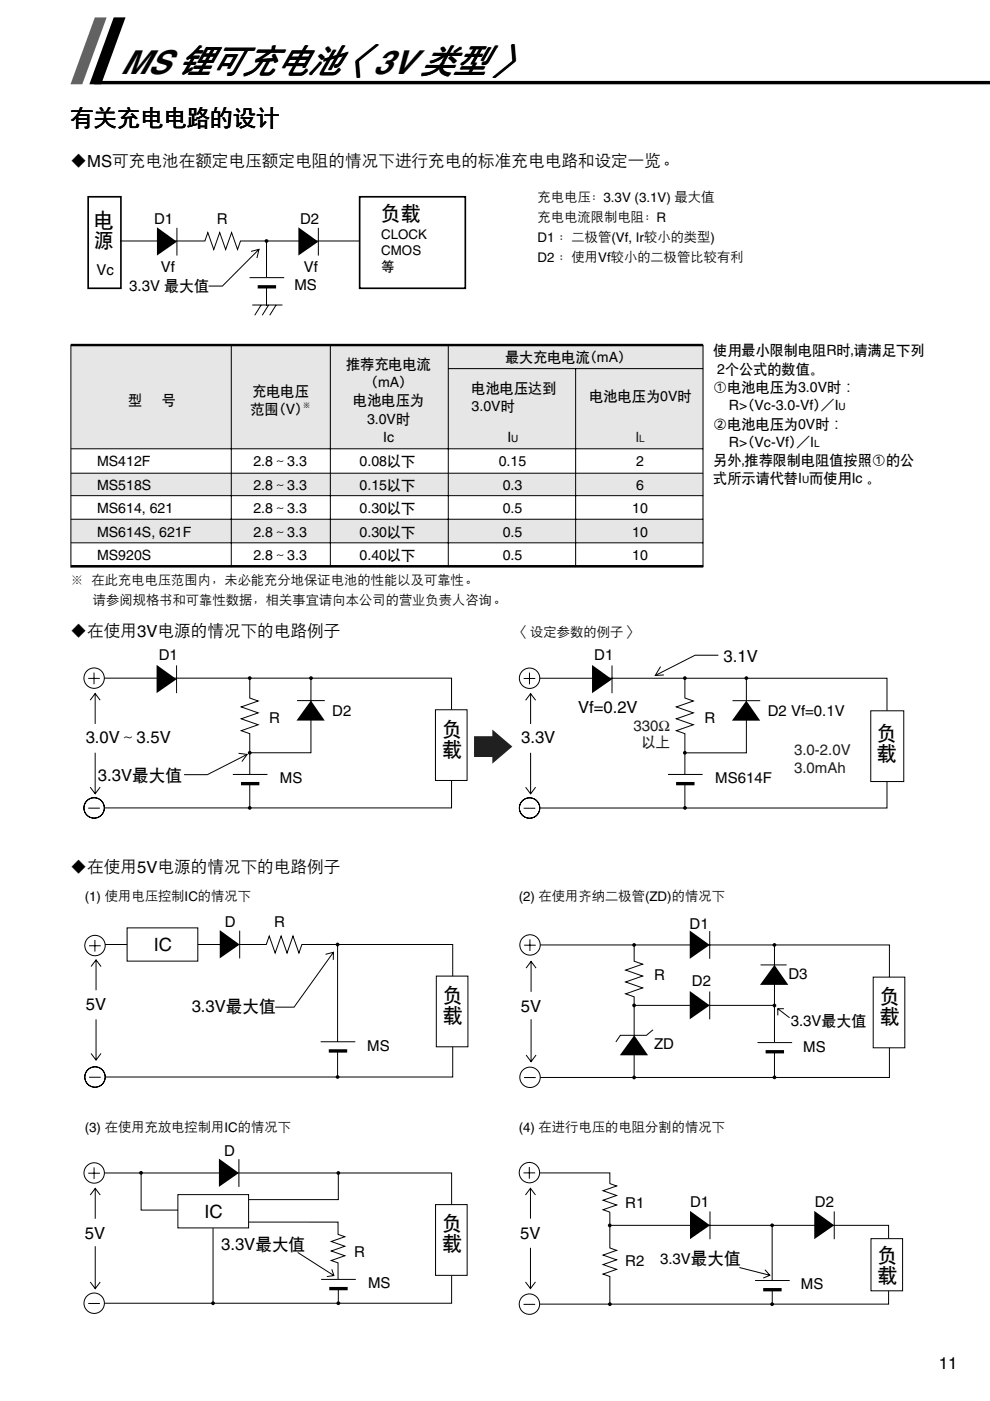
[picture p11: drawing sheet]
<svg xmlns="http://www.w3.org/2000/svg" width="210mm" height="297mm" viewBox="0 0 210 297" stroke-linecap="round" stroke-linejoin="round" font-family="sans-serif">
<defs><g id="words">
<text font-size="8.1" x="25.4" y="15.6">MS 锂可充电池〈3V 类型〉</text>
<text font-size="4.9" x="15" y="27">有关充电电路的设计</text>
<g font-size="4.2">
<text x="80.8" y="46.7">负载</text>
<text x="20" y="48">电</text>
<text x="20" y="52.3">源</text>
<text x="93.7" y="156">负</text>
<text x="93.7" y="160.2">载</text>
<text x="185.9" y="156.8">负</text>
<text x="185.9" y="161">载</text>
<text x="93.9" y="212.4">负</text>
<text x="186.5" y="212.6">负</text>
<text x="93.9" y="216.7">载</text>
<text x="186.5" y="216.9">载</text>
<text x="93.8" y="260.9">负</text>
<text x="93.8" y="265.1">载</text>
<text x="186.1" y="267.5">负</text>
<text x="186.1" y="271.7">载</text>
</g>
<g font-size="3.9">
<text x="32.6" y="201.7">IC</text>
<text x="43.4" y="258.2">IC</text>
</g>
<g font-size="3.5">
<text x="15" y="35.3">◆MS可充电池在额定电压额定电阻的情况下进行充电的标准充电电路和设定一览。</text>
<text x="15" y="135">◆在使用3V电源的情况下的电路例子</text>
<text x="153.4" y="140.3">3.1V</text>
<text x="122.6" y="151.2">Vf=0.2V</text>
<text x="18.2" y="157.5">3.0V～3.5V</text>
<text x="110.5" y="157.5">3.3V</text>
<text x="20.8" y="165.7">3.3V最大值</text>
<text x="15" y="185">◆在使用5V电源的情况下的电路例子</text>
<text x="18.2" y="214.2">5V</text>
<text x="40.6" y="214.6">3.3V最大值</text>
<text x="110.4" y="214.6">5V</text>
<text x="18" y="262.7">5V</text>
<text x="110.3" y="262.7">5V</text>
<text x="46.9" y="264.9">3.3V最大值</text>
<text x="199" y="290.2">11</text>
</g>
<g font-size="3.2">
<text x="32.7" y="47.4">D1</text>
<text x="46" y="47.4">R</text>
<text x="63.6" y="47.4">D2</text>
<text x="20.4" y="58.3">Vc</text>
<text x="34.1" y="57.6">Vf</text>
<text x="64.4" y="57.6">Vf</text>
<text x="27.4" y="61.6">3.3V 最大值</text>
<text x="62.4" y="61.4">MS</text>
<text x="33.7" y="140">D1</text>
<text x="126" y="140">D1</text>
<text x="57" y="153.2">R</text>
<text x="70.5" y="151.8">D2</text>
<text x="149.4" y="153.2">R</text>
<text x="162.8" y="151.8">D2 Vf=0.1V</text>
<text x="59.3" y="166.1">MS</text>
<text x="151.7" y="166.1">MS614F</text>
<text x="47.7" y="196.6">D</text>
<text x="58.1" y="196.5">R</text>
<text x="146.2" y="196.9">D1</text>
<text x="138.7" y="207.8">R</text>
<text x="146.7" y="209.1">D2</text>
<text x="167.1" y="207.5">D3</text>
<text x="167.7" y="217.4">3.3V最大值</text>
<text x="77.9" y="222.8">MS</text>
<text x="138.7" y="222.4">ZD</text>
<text x="170.3" y="223">MS</text>
<text x="47.5" y="245.1">D</text>
<text x="132.6" y="256.2">R1</text>
<text x="146.3" y="255.8">D1</text>
<text x="172.8" y="255.8">D2</text>
<text x="75.1" y="266.6">R</text>
<text x="132.6" y="268.4">R2</text>
<text x="139.9" y="268">3.3V最大值</text>
<text x="78.1" y="273.2">MS</text>
<text x="169.8" y="273.2">MS</text>
</g>
<g font-size="3.2" fill="#231f20">
<text x="134.3" y="155">330Ω</text>
<text x="168.4" y="160">3.0-2.0V</text>
<text x="168.4" y="163.8">3.0mAh</text>
</g>
<g font-size="3">
<text x="107.1" y="76.7">最大充电电流</text>
<text x="123.6" y="76.7">（mA）</text>
<text x="151.2" y="75.3">使用最小限制电阻R时，</text>
<text x="181" y="75.3">请满足下列</text>
<text x="53.5" y="84">充电电压</text>
<text x="73.4" y="78.2">推荐充电电流</text>
<text x="77.1" y="82.1">（mA）</text>
<text x="100" y="83.3">电池电压达到</text>
<text x="151.2" y="83.1">①电池电压为3.0V时∶</text>
<text x="152.1" y="79.2">2个公式的数值。</text>
<text x="27.2" y="85.9">型</text>
<text x="34.3" y="85.9">号</text>
<text x="53.1" y="87.9">范围</text>
<text x="57.6" y="87.9">（V）</text>
<text x="74.9" y="86">电池电压为</text>
<text x="77.8" y="89.9">3.0V时</text>
<text x="100" y="87.2">3.0V时</text>
<text x="125" y="85">电池电压为0V时</text>
<text x="154.6" y="87">R&gt;</text>
<text x="157" y="87">（Vc-3.0-Vf）</text>
<text x="174" y="87">／I</text>
<text x="81.2" y="93.7">Ic</text>
<text x="107.6" y="93.7">I</text>
<text x="151.2" y="90.9">②电池电压为0V时∶</text>
<text x="154.6" y="94.7">R&gt;</text>
<text x="157" y="94.7">（Vc-Vf）</text>
<text x="168.8" y="94.7">／I</text>
<text x="20.6" y="98.8">MS412F</text>
<text x="53.7" y="98.8">2.8～3.3</text>
<text x="76.2" y="98.8">0.08以下</text>
<text x="105.7" y="98.8">0.15</text>
<text x="134.9" y="98.8">2</text>
<text x="151.2" y="98.6">另外，</text>
<text x="157.9" y="98.6">推荐限制电阻值按照①的公</text>
<text x="20.6" y="103.8">MS518S</text>
<text x="53.7" y="103.8">2.8～3.3</text>
<text x="76.2" y="103.8">0.15以下</text>
<text x="106.6" y="103.8">0.3</text>
<text x="134.9" y="103.8">6</text>
<text x="151.2" y="102.5">式所示请代替I 而使用Ic 。</text>
<text x="20.6" y="108.8">MS614, 621</text>
<text x="20.6" y="113.8">MS614S, 621F</text>
<text x="53.7" y="108.8">2.8～3.3</text>
<text x="53.7" y="113.8">2.8～3.3</text>
<text x="76.2" y="108.8">0.30以下</text>
<text x="76.2" y="113.8">0.30以下</text>
<text x="106.6" y="108.8">0.5</text>
<text x="106.6" y="113.8">0.5</text>
<text x="134" y="108.8">10</text>
<text x="134" y="113.8">10</text>
<text x="20.6" y="118.8">MS920S</text>
<text x="53.7" y="118.8">2.8～3.3</text>
<text x="76.2" y="118.8">0.40以下</text>
<text x="106.6" y="118.8">0.5</text>
<text x="134" y="118.8">10</text>
</g>
<g font-size="3" fill="#231f20">
<text x="134.7" y="93.7">I</text>
<text x="136.1" y="158.4">以上</text>
</g>
<g font-size="2.8">
<text x="114" y="42.9">充电电压：3.3V (3.1V) 最大值</text>
<text x="114" y="47.1">充电电流限制电阻：R</text>
<text x="80.8" y="50.7">CLOCK</text>
<text x="114" y="51.4">D1 ：二极管(Vf, Ir较小的类型)</text>
<text x="80.8" y="54.1">CMOS</text>
<text x="80.8" y="57.4">等</text>
<text x="114" y="55.6">D2 ：使用Vf较小的二极管比较有利</text>
<text x="15" y="124">※ 在此充电电压范围内，未必能充分地保证电池的性能以及可靠性。</text>
<text x="19.7" y="128.3">请参阅规格书和可靠性数据，相关事宜请向本公司的营业负责人咨询。</text>
<text x="109.6" y="135">〈设定参数的例子〉</text>
<text x="18" y="191">(1) 使用电压控制IC的情况下</text>
<text x="110" y="191">(2) 在使用齐纳二极管(ZD)的情况下</text>
<text x="18" y="240">(3) 在使用充放电控制用IC的情况下</text>
<text x="110" y="240">(4) 在进行电压的电阻分割的情况下</text>
</g>
<g font-size="2.1">
<text x="177.8" y="87">U</text>
<text x="108.4" y="93.7">U</text>
<text x="172.6" y="94.7">L</text>
<text x="170.1" y="102.5">U</text>
</g>
<text font-size="2.1" fill="#231f20" x="135.5" y="93.7">L</text>
<text font-size="1.8" x="64.1" y="86.4">※</text>
</g></defs>
<path d="M20.1 3.7h2.5l-5.1 14.2h-2.6z" fill="#666"/>
<path d="M24.1 3.7h2.5l-5.1 14.2h-2.5z" fill="#000"/>
<path d="M19.9 17.5h190.1" fill="none" stroke="#000" stroke-width=".72" stroke-linecap="butt"/>
<g fill="#e6e6e6">
<path d="M15 73.2h134.1v22h-134.1z"/>
<path d="M15 100.4h134.1v4.7h-134.1z"/>
<path d="M15 110h134.1v5.1h-134.1z"/>
</g>
<path d="M49 73.2v47M70 73.2v47M95 73.2v47M95.1 78.2h54M122 78.2v42M15 95.2h134.1M15 105.1h134.1M15 110.1h134.1M15 115.1h134.1M15 100.3h134.1M15 120h134.1M149.1 120.2v-47h-134.1v47.1" fill="none" stroke="#000" stroke-width=".21"/>
<path d="M15 73.2h134.1M15 120.1h134.1" fill="none" stroke="#000" stroke-width=".53"/>
<path d="M37.7 253.3h15v7h-15z" fill="#fff" stroke="#000" stroke-width=".21"/>
<path d="M22.1 248.7h73.7v27.6h-73.7" fill="none" stroke="#000" stroke-width=".21"/>
<path d="M92.3 255.4h6.7v15h-6.7z" fill="#fff" stroke="#000" stroke-width=".21"/>
<g fill="none" stroke="#000" stroke-width=".21">
<path d="M18.7 248.7h2.5M19.1 253.4l1.1-1.4 1 1.4M19.9 247.5v2.5M20.2 252v6.4M29.9 248.7v7.9h7.8M50.7 245.8v5.8M71.7 248.7v5.6h-19M111 248.7h2.5M111.4 253.4l1.1-1.5 1 1.5M112.2 247.4v2.5M112.5 251.9v6.5M129.4 259.8h59v16.7h-74"/>
<path d="M150.5 256.8v5.9M163.7 259.8v11.7M176.9 256.8v5.9M18.7 276.4h2.5M19.1 271.8l1.1 1.4 1-1.4M20.2 264.2v9M45.2 260.4v16M63.1 265.5l7.7 4.9M70.4 269.1l.4 1.3-1.5 .3M71.7 273v3.3M111 276.6h2.5M111.4 271.8l1.1 1.4 1-1.4"/>
<path d="M112.5 264.6v8.6"/>
<circle cx="20" cy="248.7" r="2.16"/>
<circle cx="112.3" cy="248.6" r="2.16"/>
<circle cx="20" cy="276.3" r="2.16"/>
<circle cx="112.3" cy="276.5" r="2.16"/>
</g>
<path d="M46.4 245.6l4.3 3.1-4.3 2.9zM146.3 256.7l4.2 3.1-4.2 2.9zM172.6 256.7l4.3 3.1-4.3 2.9z" fill="#000"/>
<path d="M184.7 262.6h6.7v11.1h-6.7z" fill="#fff" stroke="#000" stroke-width=".21"/>
<path d="M156.8 268.7l6.4 1.7M162.2 269.2l1 1.2-1.4 .6" fill="none" stroke="#000" stroke-width=".21"/>
<path d="M68.1 271.3h7.4v2h-7.4z" fill="#fff"/>
<path d="M52.7 259.1h19v2.6l1.4 .5-2.9 1 2.9 1-2.9 1 2.9 1-2.9 1.1 1.5 .5v3.5M68.1 271.3h7.3M163.7 273.2v3.3" fill="none" stroke="#000" stroke-width=".21"/>
<path d="M69.8 273.2h3.9" fill="none" stroke="#000" stroke-width=".71" stroke-linecap="butt"/>
<path d="M160.1 271.5h7.4v2h-7.4z" fill="#fff"/>
<g fill="none" stroke="#000" stroke-width=".21">
<path d="M25.6 51.1h17.8l.7-1.8 1.2 3.6 1.3-3.6 1.2 3.6 1.3-3.6 1.3 3.6 .6-1.8h25.3M37.5 48.3v5.9M53.2 53.3l1.7-.4-.4 1.8M54.9 52.9l-7.7 7.8h-3M56.5 51.1v13.7M67.5 48.3v5.9M53.5 64.7h6.4M55.4 64.7l-1.4 2.1M57 64.7l-1.4 2.1M58.5 64.7l-1.3 2.1M114.4 248.7h14.9v2.2l1.4 .5-2.8 1.1 2.8 1-2.8 1 2.8 1-2.8 1 1.4 .5M129.3 257v7.6l1.4 .5-2.8 1 2.8 1-2.8 1 2.8 1-2.8 1 1.4 .5v5.9"/>
<path d="M160.1 271.5h7.3"/>
</g>
<path d="M161.8 273.4h3.9" fill="none" stroke="#000" stroke-width=".71" stroke-linecap="butt"/>
<g fill="#000">
<path d="M33.3 48.2l4.2 3-4.2 3zM63.3 48.2l4.2 3-4.2 3z"/>
<circle cx="29.9" cy="248.7" r=".4"/>
<circle cx="71.7" cy="248.7" r=".4"/>
<circle cx="129.3" cy="259.8" r=".4"/>
<circle cx="163.7" cy="259.8" r=".4"/>
<circle cx="45.2" cy="276.3" r=".4"/>
<circle cx="71.7" cy="276.3" r=".4"/>
<circle cx="129.3" cy="276.5" r=".4"/>
<circle cx="163.7" cy="276.5" r=".4"/>
</g>
<path d="M18.7 41.7h6.9v19.4h-6.9zM76.3 41.7h22.4v19.4h-22.4z" fill="none" stroke="#000" stroke-width=".35"/>
<path d="M52.9 58.9h7.4v2h-7.4z" fill="#fff"/>
<path d="M52.9 58.9h7.4M22.1 143.8h73.6v27.5h-73.5" fill="none" stroke="#000" stroke-width=".21"/>
<path d="M54.6 60.8h3.9" fill="none" stroke="#000" stroke-width=".71" stroke-linecap="butt"/>
<circle cx="56.5" cy="51.1" r=".4" fill="#000"/>
<path d="M92.3 150.5h6.7v15h-6.7z" fill="#fff" stroke="#000" stroke-width=".21"/>
<g fill="none" stroke="#000" stroke-width=".21">
<path d="M152.3 138.9h-4.9l-8.5 4.3M18.7 143.8h2.5M19.1 148.5l1.1-1.5 1 1.5M19.9 142.6v2.5M20.2 147v6.5M20.2 159.6v8.6M37.4 141.1v5.9M50.6 159.7l1.8 .2-1.1 1.6M52.4 159.9l-8.4 4.3h-5M63 148.5h5.9M65.9 143.8v15.8h-12.9M111 143.8h2.5"/>
<path d="M111.4 148.5l1.1-1.4 1.1 1.4M112.3 142.6v2.5M112.5 147.1v6.4M112.5 159.6v8.7M114.4 143.8h73.7v27.5h-73.6M129.8 141.1v5.9M140.1 141.3l-1.2 1.9 1.9-.1M155.3 148.6h5.9M158.2 143.8v15.8h-12.9M18.7 171.3h2.5M19.1 166.9l1.1 1.4 1-1.4M111 171.4h2.5"/>
<path d="M111.4 166.9l1.1 1.4 1.1-1.4"/>
<circle cx="20" cy="143.8" r="2.16"/>
<circle cx="112.3" cy="143.8" r="2.16"/>
<circle cx="20" cy="171.3" r="2.16"/>
<circle cx="112.3" cy="171.3" r="2.16"/>
</g>
<path d="M33.2 141l4.2 3-4.2 3zM65.9 148.5l3 4.3h-6zM125.5 141l4.3 3-4.3 3zM158.2 148.6l3 4.2h-6z" fill="#000"/>
<path d="M100.5 156.1h3.9v-1.4l4.2 3.6-4.2 3.6v-1.4h-3.9z" fill="#231f20"/>
<path d="M184.6 150.7h7v15h-7z" fill="#fff" stroke="#000" stroke-width=".21"/>
<path d="M53 143.8v4.2l1.7 .6-3.6 1.3 3.6 1.2-3.6 1.3 3.6 1.3-3.6 1.2 1.9 .7v15.6" fill="none" stroke="#000" stroke-width=".21"/>
<path d="M49.4 164.2h7.3v2h-7.3z" fill="#fff"/>
<path d="M145.2 143.8v4.2l1.8 .6-3.6 1.3 3.6 1.2-3.6 1.3 3.6 1.3-3.6 1.2 1.8 .7v15.6M49.4 164.2h7.3" fill="none" stroke="#000" stroke-width=".21"/>
<path d="M51.1 166.1h3.9" fill="none" stroke="#000" stroke-width=".71" stroke-linecap="butt"/>
<g fill="#000">
<circle cx="52.9" cy="143.8" r=".4"/>
<circle cx="52.9" cy="159.6" r=".4"/>
<circle cx="65.9" cy="143.8" r=".4"/>
<circle cx="52.9" cy="171.3" r=".4"/>
<circle cx="145.2" cy="171.3" r=".4"/>
</g>
<path d="M141.6 164.2h7.4v2h-7.4z" fill="#fff"/>
<path d="M141.6 164.2h7.4M22.3 200.3h34.2l.6-1.8 1.2 3.6 1.3-3.6 1.3 3.6 1.2-3.6 1.3 3.6 .6-1.8h32v28h-73.6M134.5 200.4v3.4l1.7 .6-3.6 1.3 3.6 1.2-3.6 1.3 3.6 1.3-3.6 1.2 1.9 .6v17.1" fill="none" stroke="#000" stroke-width=".21"/>
<path d="M143.3 166.1h4" fill="none" stroke="#000" stroke-width=".71" stroke-linecap="butt"/>
<g fill="#000">
<circle cx="145.2" cy="143.8" r=".4"/>
<circle cx="145.2" cy="159.6" r=".4"/>
<circle cx="158.2" cy="143.8" r=".4"/>
</g>
<g fill="#fff" stroke="#000" stroke-width=".21">
<path d="M92.5 207h6.7v14.9h-6.7z"/>
<path d="M26.9 196.7h15v7.1h-15z"/>
</g>
<g fill="none" stroke="#000" stroke-width=".21">
<path d="M20.1 199.3v2.5M50.8 197.3v5.9M150.5 197.4v5.9M18.9 200.5h2.5M19.3 204.9l1.1-1.4 1 1.4M20.4 203.5v6.5M20.4 216.1v8.7M69 202.3l1.7-.4v1.6M70.7 201.9l-8.4 11.6h-4M114.5 200.3h74.1v28.1h-74.1M138.5 218.3l-1.4 1.2h-5.6l-.9 1.4M150.5 210.2v5.9"/>
<path d="M161.3 204.6h5.5M18.9 228.4h2.5M19.3 223.4l1.1 1.4 1-1.4"/>
<circle cx="20.1" cy="200.5" r="2.16"/>
<circle cx="20.1" cy="228.3" r="2.16"/>
</g>
<path d="M46.6 197.2l4.2 3.1-4.2 2.9zM146.2 197.3l4.3 3-4.3 3zM146.2 210.1l4.3 3.1-4.3 2.9zM164.2 204.6l2.9 4.2h-6zM134.5 219.5l2.9 4.2h-6z" fill="#000"/>
<path d="M185.1 207.2h6.7v15h-6.7z" fill="#fff" stroke="#000" stroke-width=".21"/>
<g fill="none" stroke="#000" stroke-width=".21">
<path d="M112.4 199.2v2.4M71.6 200.3v20.7M111.1 200.4h2.5M111.5 205.3l1.1-1.5 1.1 1.5M112.6 203.8v6.5M112.6 216.1v9M134.5 213.2h29.7M164.2 200.3v20.7M164.9 213.9l2.5 1.9M166.2 213.9h-1.3v1.4M71.6 222.7v5.6M111.1 228.5h2.5"/>
<path d="M111.5 223.7l1.1 1.4 1.1-1.4M164.2 222.8v5.6"/>
<circle cx="112.4" cy="200.3" r="2.16"/>
<circle cx="112.4" cy="228.4" r="2.16"/>
</g>
<g fill="#000">
<circle cx="71.6" cy="200.3" r=".4"/>
<circle cx="134.4" cy="213.2" r=".4"/>
<circle cx="134.4" cy="200.3" r=".4"/>
<circle cx="164.2" cy="213.2" r=".4"/>
<circle cx="164.2" cy="200.3" r=".4"/>
<circle cx="71.6" cy="228.3" r=".4"/>
<circle cx="134.4" cy="228.4" r=".4"/>
<circle cx="164.2" cy="228.4" r=".4"/>
</g>
<path d="M68 220.9h7.4v2h-7.4z" fill="#fff"/>
<path d="M68 220.9h7.3" fill="none" stroke="#000" stroke-width=".21"/>
<path d="M69.7 222.8h3.9" fill="none" stroke="#000" stroke-width=".71" stroke-linecap="butt"/>
<path d="M160.6 221.1h7.4v2h-7.4z" fill="#fff"/>
<path d="M160.6 221h7.4" fill="none" stroke="#000" stroke-width=".21"/>
<path d="M162.3 223h3.9" fill="none" stroke="#000" stroke-width=".71" stroke-linecap="butt"/>
<use href="#words"/>
</svg>
